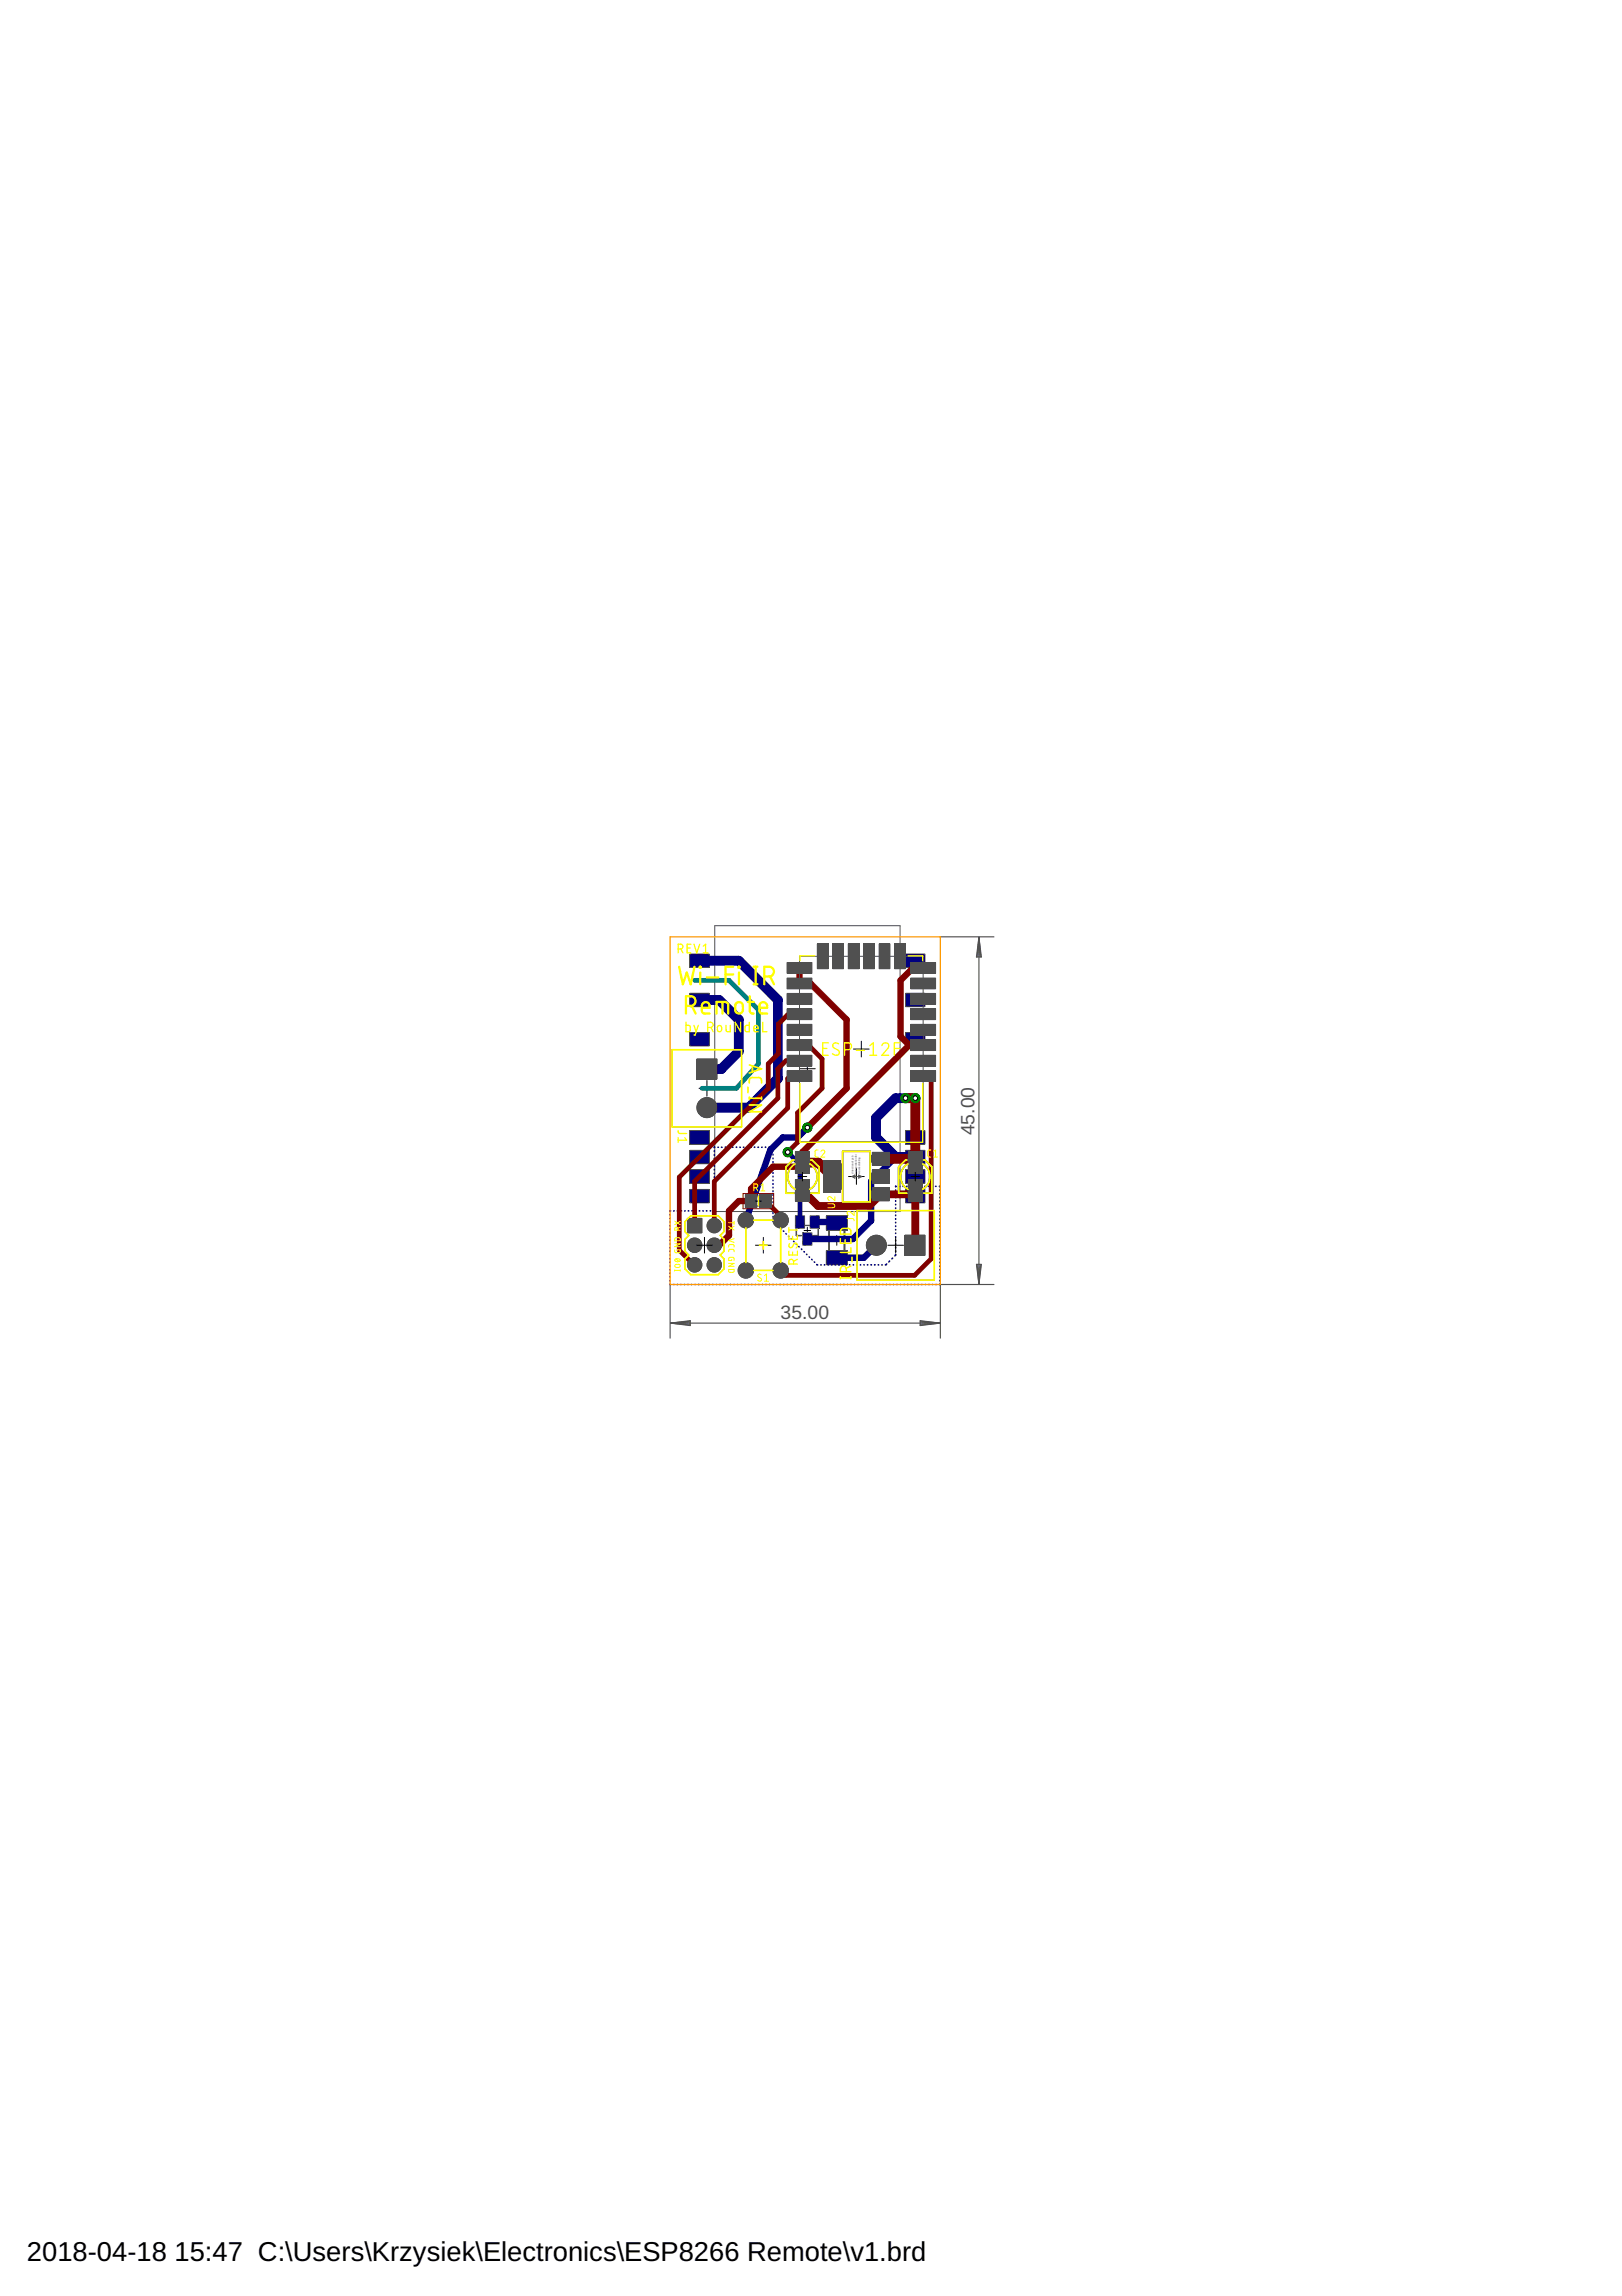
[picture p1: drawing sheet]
<svg xmlns="http://www.w3.org/2000/svg" width="210mm" height="297mm" viewBox="0 0 210 297" stroke-linecap="round" stroke-linejoin="round" font-family="sans-serif">
<defs><g id="words">
<g font-size="3.5">
<text x="3.5" y="292.5">2018-04-18</text>
<text x="22.6" y="292.5">15:47 C:\Users\Krzysiek\Electronics\ESP8266 Remote\v1.brd</text>
</g>
<g font-size="2.5" fill="#505050">
<text x="126.1" y="146.9" transform="rotate(-90 126.1 146.9)">45.00</text>
<text x="101" y="170.6">35.00</text>
</g>
<g font-size=".3" fill="#505050">
<text x="110.4" y="151.8" transform="rotate(-90 110.4 151.8)">direction of pcb</text>
<text x="110.9" y="151.8" transform="rotate(-90 110.9 151.8)">transportation for</text>
<text x="111.3" y="151.8" transform="rotate(-90 111.3 151.8)">wavesoldering</text>
</g>
</g></defs>
<path d="M103.5 138.3h2M104.5 137.2v2.1M104.1 159.2h.8M104.5 158.8v.8M108.3 159.8v1.3M107.7 160.5h1.2" fill="none" stroke="#000" stroke-width=".13"/>
<path d="M107.3 157.7h2v5.6h-2z" fill="none" stroke="#505050" stroke-width=".21"/>
<path d="M103.1 158.5h2.8v1.4h-2.8z" fill="none" stroke="#505050" stroke-width=".17"/>
<g fill="#505050" stroke="#505050" stroke-width=".13">
<path d="M104.2 159.9h.5v.6h-.5z"/>
<path d="M105.2 157.9h.5v.6h-.5z"/>
<path d="M103.3 157.9h.5v.6h-.5z"/>
<path d="M89 157.6h1.8v1.9h-1.8z"/>
<path d="M89.3 153.9h2.5v1.7h-2.5z"/>
<path d="M89.3 151.3h2.5v1.8h-2.5z"/>
<path d="M89.3 148.8h2.5v1.8h-2.5z"/>
<path d="M89.3 146.3h2.5v1.7h-2.5z"/>
<path d="M117.2 153.9h2.5v1.7h-2.5z"/>
<path d="M117.2 151.3h2.5v1.8h-2.5z"/>
<path d="M117.2 148.8h2.5v1.8h-2.5z"/>
<path d="M117.2 146.3h2.5v1.7h-2.5z"/>
<path d="M117.2 133.6h2.5v1.7h-2.5z"/>
<path d="M117.2 128.5h2.5v1.7h-2.5z"/>
<path d="M117.2 123.4h2.5v1.8h-2.5z"/>
<path d="M89.3 133.6h2.5v1.7h-2.5z"/>
<path d="M89.3 128.5h2.5v1.7h-2.5z"/>
<path d="M89.3 123.4h2.5v1.8h-2.5z"/>
<path d="M90.2 137h2.6v2.6h-2.6z"/>
<path d="M106.9 161.8h2.7v1.8h-2.7z"/>
<path d="M106.9 157.3h2.7v1.8h-2.7z"/>
<path d="M103.9 159.5h1.2v1.6h-1.2z"/>
<path d="M104.8 157.3h1.2v1.6h-1.2z"/>
<path d="M102.9 157.3h1.2v1.6h-1.2z"/>
<path d="M117.1 159.8h2.6v2.6h-2.6z"/>
</g>
<path d="M92.5 119.8h24v36.9h-24z" fill="none" stroke="#505050" stroke-width=".13"/>
<g fill="#505050" stroke="#505050" stroke-width=".13">
<circle cx="96.5" cy="164.4" r=".99"/>
<circle cx="96.5" cy="157.9" r=".99"/>
<circle cx="101" cy="157.9" r=".99"/>
<circle cx="101" cy="164.4" r=".99"/>
<circle cx="89.9" cy="161.1" r=".93"/>
<circle cx="92.4" cy="161.1" r=".93"/>
<circle cx="92.4" cy="158.6" r=".93"/>
<circle cx="89.9" cy="163.6" r=".93"/>
<circle cx="92.4" cy="163.6" r=".93"/>
<circle cx="91.5" cy="143.3" r="1.29"/>
<circle cx="113.4" cy="161.1" r="1.29"/>
</g>
<g fill="#000080" stroke="#000080" stroke-width=".13">
<path d="M89.4 154h2.3v1.5h-2.3z"/>
<path d="M89.4 151.4h2.3v1.6h-2.3z"/>
<path d="M89.4 148.9h2.3v1.6h-2.3z"/>
<path d="M89.4 146.4h2.3v1.5h-2.3z"/>
<path d="M117.3 154h2.3v1.5h-2.3z"/>
<path d="M117.3 151.4h2.3v1.6h-2.3z"/>
<path d="M117.3 148.9h2.3v1.6h-2.3z"/>
<path d="M117.3 146.4h2.3v1.5h-2.3z"/>
<path d="M117.3 133.7h2.3v1.5h-2.3z"/>
<path d="M117.3 128.6h2.3v1.5h-2.3z"/>
<path d="M117.3 123.5h2.3v1.6h-2.3z"/>
<path d="M89.4 133.7h2.3v1.5h-2.3z"/>
<path d="M89.4 128.6h2.3v1.5h-2.3z"/>
<path d="M89.4 123.5h2.3v1.6h-2.3z"/>
<path d="M107 161.9h2.5v1.6h-2.5z"/>
<path d="M107 157.4h2.5v1.6h-2.5z"/>
<path d="M104 159.6h1v1.4h-1z"/>
<path d="M104.9 157.4h1v1.4h-1z"/>
<path d="M103 157.4h1v1.4h-1z"/>
</g>
<path d="M90.5 124.3h5.1l5.1 5.1v10.1l-3.8 3.8h-5.4M90.5 129.4h2.6l2.5 2.5v4.1l-2.3 2.3h-1.8M118.4 142.1h-2.5l-2.5 2.5v2.6l2.5 2.5h2.5" fill="none" stroke="#000080" stroke-width="1.3"/>
<path d="M104.5 145.9l-1.3 1.3h-1.9l-1.6 1.6-3.2 9.1M105.4 158.1h3.4l-.5 .1M115.9 149.7l-3.2 3.1v5.1l-2.3 2.4h-5.9M113.4 161.1l-1.6 1.6h-3.5" fill="none" stroke="#000080" stroke-width=".83"/>
<g fill="none" stroke="#000080" stroke-width=".21">
<path d="M86.7 157.1v.1M86.7 157.6v.1M86.7 158.1h.1M86.7 158.6h.1M86.7 159v.1M86.7 159.5v.1M86.7 160h.1M86.8 156.7h-.1M87.2 156.7h.1M87.7 156.7h.1M88.1 156.7h.1M88.6 156.7h.1"/>
<path d="M89.1 156.7h.1M89.5 156.7h.1M90 156.7h.1M90.5 156.7h.1M91 156.7h.1M91.4 156.7h.1M91.9 156.7h.1M92.4 148.9v.1M92.4 149.4v.1M92.4 149.9h.1M92.4 150.3v.1M92.4 150.8v.1"/>
<path d="M92.4 151.3v.1M92.4 151.8h.1M92.4 152.3h.1M92.4 152.7v.1M92.4 153.2v.1M92.4 153.7v.1M92.4 154.2v.1M92.4 154.7h.1M92.4 155.2h.1M92.4 155.6v.1M92.4 156.1v.1M92.4 156.6v.1"/>
<path d="M92.5 148.4l-.1 .1M92.9 148.4h.1M93.4 148.4h.1M93.9 148.4h.1M94.3 148.4h.1M94.8 148.4h.1M95.3 148.4h.1M95.7 148.4h.1M96.2 148.4h.1M96.7 148.4h.1M97.2 148.4h.1M97.6 148.4h.1"/>
<path d="M98.1 148.4h.1M98.6 148.4h.1M99 148.4h.1M99.5 148.4h.1M100 148.4v.1M100 157.9l.1 .1M100 148.9h.1M100 149.4h.1M100 149.8v.1M100 150.3v.1M100 150.8h.1M100 151.3h.1"/>
<path d="M100 151.7v.1M100 152.2v.1M100 152.7h.1M100 153.1v.1M100 153.6v.1M100 154.1v.1M100 154.6h.1M100 155v.1M100 155.5v.1M100 156h.1M100 156.4v.1M100 156.9v.1"/>
<path d="M100 157.4v.1M100.4 158.3h.1M100.7 158.6h.1M101 158.9l.1 .1M101.4 159.3h.1M101.7 159.6h.1M102 159.9l.1 .1M115.9 153.9v.1M115.9 154.4v.1M115.9 154.9h.1M115.9 155.3v.1M115.9 155.8v.1"/>
<path d="M115.9 156.3h.1M115.9 156.7v.1M115.9 157.2v.1M115.9 157.7h.1M115.9 158.1v.1M115.9 158.6v.1M115.9 159.1h.1M115.9 159.5v.1M115.9 160h.1M116 153.5h-.1M116.4 153.5h.1M116.8 153.5h.1"/>
<path d="M117.3 153.5h.1M117.8 153.5h.1M118.3 153.5h.1M118.7 153.5h.1M119.2 153.5h.1M119.7 153.5h.1M120.1 153.5h.1M120.6 153.5h.1M121.1 153.5h.1M121.6 153.5h.1M121.6 153.9v.1M121.6 154.4v.1"/>
<path d="M121.6 154.9v.1M121.6 155.4h.1M121.6 155.8v.1M121.6 156.3v.1M121.6 156.8h.1M121.6 157.2v.1M121.6 157.7v.1M121.6 158.2h.1M121.6 158.6v.1M121.6 159.1v.1M121.6 159.6h.1M86.7 160.4v.1"/>
<path d="M86.7 160.9v.1M86.7 161.4v.1M86.7 161.9h.1M86.7 162.3v.1M86.7 162.8v.1M86.7 163.3h.1M86.7 163.7v.1M86.7 164.2v.1M86.7 164.7v.1M86.7 165.2h.1M86.7 165.7h.1M86.7 166.1l.1 .1"/>
<path d="M87.2 166.2h.1M87.6 166.2h.1M88.1 166.2h.1M88.6 166.2h.1M89 166.2h.1M89.5 166.2h.1M89.9 166.2h.1M90.4 166.2h.1M90.8 166.2h.1M91.3 166.2h.1M91.8 166.2h.1M92.2 166.2h.1"/>
<path d="M92.7 166.2h.1M93.1 166.2h.1M93.6 166.2h.1M94.1 166.2h.1M94.5 166.2h.1M95 166.2h.1M95.4 166.2h.1M95.9 166.2h.1M96.4 166.2h.1M96.8 166.2h.1M97.3 166.2h.1M97.7 166.2h.1"/>
<path d="M98.2 166.2h.1M98.6 166.2h.1M99.1 166.2h.1M99.5 166.2h.1M100 166.2h.1M100.5 166.2h.1M100.9 166.2h.1M101.4 166.2h.1M101.9 166.2h.1M102.3 166.2h.1M102.4 160.3h.1M102.7 160.6h.1"/>
<path d="M102.8 166.2h.1M103 160.9l.1 .1M103.2 166.2h.1M103.4 161.3h.1M103.7 166.2h.1M103.7 161.6h.1M104 161.9l.1 .1M104.1 166.2h.1M104.4 162.3h.1M104.6 166.2h.1M104.7 162.6h.1M105.1 162.9v.1"/>
<path d="M105.1 166.2h.1M105.4 163.3h.1M105.5 166.2h.1M105.7 163.6h.1M106 166.2h.1M106.2 163.6h.1M106.4 166.2h.1M106.7 163.6h.1M106.9 166.2h.1M107.1 163.6h.1M107.4 166.2h.1M107.6 163.6h.1"/>
<path d="M107.8 166.2h.1M108.1 163.6h.1M108.3 166.2h.1M108.5 163.6h.1M108.7 166.2h.1M109 163.6h.1M109.2 166.2h.1M109.5 163.6h.1M109.6 166.2h.1M109.9 163.6h.1M110.1 166.2h.1M110.4 163.6h.1"/>
<path d="M110.6 166.2h.1M110.9 163.6h.1M111 166.2h.1M111.3 163.6h.1M111.5 166.2h.1M111.8 163.6h.1M111.9 166.2h.1M112.2 163.6h.1M112.4 166.2h.1M112.7 163.6h.1M112.9 166.2h.1M113.2 163.6h.1"/>
<path d="M113.3 166.2h.1M113.6 163.6h.1M113.8 166.2h.1M114.1 163.6h.1M114.2 166.2h.1M114.7 166.2h.1M114.7 163.5l-.1 .1M115.1 163.2l-.1 .1M115.1 166.2h.1M115.5 162.8l-.1 .1M115.6 166.2h.1M115.9 160.5h.1"/>
<path d="M115.9 160.9v.1M115.9 161.4h.1M115.9 161.8v.1M115.9 162.3l-.1 .2M116.1 166.2h.1M116.5 166.2h.1M117 166.2h.1M117.4 166.2h.1M117.9 166.2h.1M118.4 166.2h.1M118.8 166.2h.1M119.3 166.2h.1"/>
<path d="M119.7 166.2h.1M120.2 166.2h.1M120.6 166.2h.1M121.1 166.2h.1M121.6 166.1v.1M121.6 160v.1M121.6 160.5v.1M121.6 161h.1M121.6 161.4v.1M121.6 161.9v.1M121.6 162.4h.1M121.6 162.8v.1"/>
<path d="M121.6 163.3v.1M121.6 163.8v.1M121.6 164.3h.1M121.6 164.7v.1M121.6 165.2h.1M121.6 165.7h.1"/>
</g>
<path d="M101.9 149.1l1.6 1.5v7.5" fill="none" stroke="#000080" stroke-width=".61"/>
<circle cx="96.5" cy="164.4" r=".89" fill="#008000" stroke="#008000" stroke-width=".13"/>
<circle cx="96.5" cy="164.4" r=".51" fill="#fff" stroke="#000" stroke-width=".13"/>
<circle cx="96.5" cy="157.9" r=".89" fill="#008000" stroke="#008000" stroke-width=".13"/>
<circle cx="96.5" cy="157.9" r=".51" fill="#fff" stroke="#000" stroke-width=".13"/>
<circle cx="101" cy="157.9" r=".89" fill="#008000" stroke="#008000" stroke-width=".13"/>
<circle cx="101" cy="157.9" r=".51" fill="#fff" stroke="#000" stroke-width=".13"/>
<circle cx="101" cy="164.4" r=".89" fill="#008000" stroke="#008000" stroke-width=".13"/>
<circle cx="101" cy="164.4" r=".51" fill="#fff" stroke="#000" stroke-width=".13"/>
<circle cx="89.9" cy="161.1" r=".85" fill="#008000" stroke="#008000" stroke-width=".13"/>
<circle cx="89.9" cy="161.1" r=".51" fill="#fff" stroke="#000" stroke-width=".13"/>
<circle cx="92.4" cy="161.1" r=".85" fill="#008000" stroke="#008000" stroke-width=".13"/>
<circle cx="92.4" cy="161.1" r=".51" fill="#fff" stroke="#000" stroke-width=".13"/>
<circle cx="92.4" cy="158.6" r=".85" fill="#008000" stroke="#008000" stroke-width=".13"/>
<circle cx="92.4" cy="158.6" r=".51" fill="#fff" stroke="#000" stroke-width=".13"/>
<path d="M89 157.7h1.7v1.7h-1.7z" fill="#008000" stroke="#008000" stroke-width=".13"/>
<circle cx="89.9" cy="158.6" r=".51" fill="#fff" stroke="#000" stroke-width=".13"/>
<circle cx="89.9" cy="163.6" r=".85" fill="#008000" stroke="#008000" stroke-width=".13"/>
<circle cx="89.9" cy="163.6" r=".51" fill="#fff" stroke="#000" stroke-width=".13"/>
<circle cx="92.4" cy="163.6" r=".85" fill="#008000" stroke="#008000" stroke-width=".13"/>
<circle cx="92.4" cy="163.6" r=".51" fill="#fff" stroke="#000" stroke-width=".13"/>
<path d="M90.3 137.1h2.4v2.4h-2.4z" fill="#008000" stroke="#008000" stroke-width=".13"/>
<circle cx="91.5" cy="138.3" r=".66" fill="#fff" stroke="#000" stroke-width=".13"/>
<circle cx="91.5" cy="143.3" r="1.21" fill="#008000" stroke="#008000" stroke-width=".13"/>
<circle cx="91.5" cy="143.3" r=".66" fill="#fff" stroke="#000" stroke-width=".13"/>
<path d="M117.2 159.9h2.4v2.4h-2.4z" fill="#008000" stroke="#008000" stroke-width=".13"/>
<circle cx="118.4" cy="161.1" r=".66" fill="#fff" stroke="#000" stroke-width=".13"/>
<circle cx="113.4" cy="161.1" r="1.21" fill="#008000" stroke="#008000" stroke-width=".13"/>
<circle cx="113.4" cy="161.1" r=".66" fill="#fff" stroke="#000" stroke-width=".13"/>
<circle cx="117.2" cy="142.1" r=".59" fill="#008000" stroke="#008000" stroke-width=".13"/>
<circle cx="117.2" cy="142.1" r=".3" fill="#fff" stroke="#000" stroke-width=".13"/>
<circle cx="118.4" cy="142.1" r=".59" fill="#008000" stroke="#008000" stroke-width=".13"/>
<circle cx="118.4" cy="142.1" r=".3" fill="#fff" stroke="#000" stroke-width=".13"/>
<circle cx="104.5" cy="145.9" r=".59" fill="#008000" stroke="#008000" stroke-width=".13"/>
<circle cx="104.5" cy="145.9" r=".3" fill="#fff" stroke="#000" stroke-width=".13"/>
<circle cx="101.9" cy="149.1" r=".59" fill="#008000" stroke="#008000" stroke-width=".13"/>
<circle cx="101.9" cy="149.1" r=".3" fill="#fff" stroke="#000" stroke-width=".13"/>
<g fill="#800000" stroke="#800000" stroke-width=".13">
<path d="M115.9 122.2h1.2v3h-1.2z"/>
<path d="M113.9 122.2h1.2v3h-1.2z"/>
<path d="M111.9 122.2h1.2v3h-1.2z"/>
<path d="M109.9 122.2h1.2v3h-1.2z"/>
<path d="M107.9 122.2h1.2v3h-1.2z"/>
<path d="M105.9 122.2h1.2v3h-1.2z"/>
<path d="M118 124.6h3v1.2h-3z"/>
<path d="M118 126.6h3v1.2h-3z"/>
<path d="M118 128.6h3v1.2h-3z"/>
<path d="M118 130.6h3v1.2h-3z"/>
<path d="M118 132.6h3v1.2h-3z"/>
<path d="M118 134.6h3v1.2h-3z"/>
<path d="M118 136.6h3v1.2h-3z"/>
<path d="M118 138.6h3v1.2h-3z"/>
<path d="M102 124.6h3v1.2h-3z"/>
<path d="M102 126.6h3v1.2h-3z"/>
<path d="M102 128.6h3v1.2h-3z"/>
<path d="M102 130.6h3v1.2h-3z"/>
<path d="M102 132.6h3v1.2h-3z"/>
<path d="M102 134.6h3v1.2h-3z"/>
<path d="M102 136.6h3v1.2h-3z"/>
<path d="M102 138.6h3v1.2h-3z"/>
<path d="M113 153.8h2v1.5h-2z"/>
<path d="M113 151.5h2v1.5h-2z"/>
<path d="M113 149.2h2v1.5h-2z"/>
<path d="M106.7 150.3h2v3.8h-2z"/>
<path d="M117.6 149.1h1.7v2.6h-1.7z"/>
<path d="M117.6 152.7h1.7v2.6h-1.7z"/>
<path d="M103 149.1h1.6v2.6h-1.6z"/>
<path d="M103 152.7h1.6v2.6h-1.6z"/>
<path d="M98.4 154.6h1.3v1.5h-1.3z"/>
<path d="M96.5 154.6h1.4v1.5h-1.4z"/>
</g>
<path d="M103.8 150.4h2.1l1.8 1.8M117.2 142.1h1.2v8.3v-.1a.49 .49 0 0 0-.5-.4h-3.9" fill="none" stroke="#800000" stroke-width="1.3"/>
<path d="M103.5 125.2v2h1.4l4.7 4.7v8.9l-5.1 5.1M117.7 135.2l-13.9 13.9v1.8h-3.8l-2.8 2.9v1.6h-1.6l-1.3 1.3v3.1l-1.2 1.3h-.7M117.7 135.2h1.8M119.5 125.2h-1.3l-1.7 1.6v7.3l1.2 1.1" fill="none" stroke="#800000" stroke-width=".83"/>
<path d="M103.8 154l2.1 2h6.6l1.5-1.5h3.9l.5-.5v7.1" fill="none" stroke="#800000" stroke-width="1"/>
<path d="M103.5 131.2l-1.6 .1-1.2 1.2v3.8l-1.3 1.3v3.2l-11.5 11.5v9.4l2 1.9M103.5 137.2h-1.8l-1 1.1v3.8l-10.8 10.7v5.8M103.5 139.2h-1.2l-.4 .3v3.8l-9.5 9.5v5.8M103.5 135.2h1.1l1.8 1.8v3.8l-3.2 3.2v3.8l-1.3 1.3M119.5 139.2l1 .4v23.3l-2.1 2.1h-16.7l-.7-.6M99.1 155.4l1.9 1.9v.6" fill="none" stroke="#800000" stroke-width=".61"/>
<circle cx="96.5" cy="164.4" r=".89" fill="#008000" stroke="#008000" stroke-width=".13"/>
<circle cx="96.5" cy="164.4" r=".51" fill="#fff" stroke="#000" stroke-width=".13"/>
<circle cx="96.5" cy="157.9" r=".89" fill="#008000" stroke="#008000" stroke-width=".13"/>
<circle cx="96.5" cy="157.9" r=".51" fill="#fff" stroke="#000" stroke-width=".13"/>
<circle cx="101" cy="157.9" r=".89" fill="#008000" stroke="#008000" stroke-width=".13"/>
<circle cx="101" cy="157.9" r=".51" fill="#fff" stroke="#000" stroke-width=".13"/>
<circle cx="101" cy="164.4" r=".89" fill="#008000" stroke="#008000" stroke-width=".13"/>
<circle cx="101" cy="164.4" r=".51" fill="#fff" stroke="#000" stroke-width=".13"/>
<circle cx="89.9" cy="161.1" r=".85" fill="#008000" stroke="#008000" stroke-width=".13"/>
<circle cx="89.9" cy="161.1" r=".51" fill="#fff" stroke="#000" stroke-width=".13"/>
<circle cx="92.4" cy="161.1" r=".85" fill="#008000" stroke="#008000" stroke-width=".13"/>
<circle cx="92.4" cy="161.1" r=".51" fill="#fff" stroke="#000" stroke-width=".13"/>
<circle cx="92.4" cy="158.6" r=".85" fill="#008000" stroke="#008000" stroke-width=".13"/>
<circle cx="92.4" cy="158.6" r=".51" fill="#fff" stroke="#000" stroke-width=".13"/>
<path d="M89 157.7h1.7v1.7h-1.7z" fill="#008000" stroke="#008000" stroke-width=".13"/>
<circle cx="89.9" cy="158.6" r=".51" fill="#fff" stroke="#000" stroke-width=".13"/>
<circle cx="89.9" cy="163.6" r=".85" fill="#008000" stroke="#008000" stroke-width=".13"/>
<circle cx="89.9" cy="163.6" r=".51" fill="#fff" stroke="#000" stroke-width=".13"/>
<circle cx="92.4" cy="163.6" r=".85" fill="#008000" stroke="#008000" stroke-width=".13"/>
<circle cx="92.4" cy="163.6" r=".51" fill="#fff" stroke="#000" stroke-width=".13"/>
<path d="M90.3 137.1h2.4v2.4h-2.4z" fill="#008000" stroke="#008000" stroke-width=".13"/>
<circle cx="91.5" cy="138.3" r=".66" fill="#fff" stroke="#000" stroke-width=".13"/>
<circle cx="91.5" cy="143.3" r="1.21" fill="#008000" stroke="#008000" stroke-width=".13"/>
<circle cx="91.5" cy="143.3" r=".66" fill="#fff" stroke="#000" stroke-width=".13"/>
<path d="M117.2 159.9h2.4v2.4h-2.4z" fill="#008000" stroke="#008000" stroke-width=".13"/>
<circle cx="118.4" cy="161.1" r=".66" fill="#fff" stroke="#000" stroke-width=".13"/>
<circle cx="113.4" cy="161.1" r="1.21" fill="#008000" stroke="#008000" stroke-width=".13"/>
<circle cx="113.4" cy="161.1" r=".66" fill="#fff" stroke="#000" stroke-width=".13"/>
<circle cx="117.2" cy="142.1" r=".59" fill="#008000" stroke="#008000" stroke-width=".13"/>
<circle cx="117.2" cy="142.1" r=".3" fill="#fff" stroke="#000" stroke-width=".13"/>
<circle cx="118.4" cy="142.1" r=".59" fill="#008000" stroke="#008000" stroke-width=".13"/>
<circle cx="118.4" cy="142.1" r=".3" fill="#fff" stroke="#000" stroke-width=".13"/>
<circle cx="104.5" cy="145.9" r=".59" fill="#008000" stroke="#008000" stroke-width=".13"/>
<circle cx="104.5" cy="145.9" r=".3" fill="#fff" stroke="#000" stroke-width=".13"/>
<circle cx="101.9" cy="149.1" r=".59" fill="#008000" stroke="#008000" stroke-width=".13"/>
<circle cx="101.9" cy="149.1" r=".3" fill="#fff" stroke="#000" stroke-width=".13"/>
<path d="M96.2 154.4h3.9v2h-3.9z" fill="none" stroke="#800000" stroke-width=".13"/>
<g fill="#505050" stroke="#505050" stroke-width=".13">
<path d="M115.8 122.1h1.4v3.2h-1.4z"/>
<path d="M113.8 122.1h1.4v3.2h-1.4z"/>
<path d="M111.8 122.1h1.4v3.2h-1.4z"/>
<path d="M109.8 122.1h1.4v3.2h-1.4z"/>
<path d="M107.8 122.1h1.4v3.2h-1.4z"/>
<path d="M105.8 122.1h1.4v3.2h-1.4z"/>
<path d="M117.9 124.5h3.2v1.4h-3.2z"/>
<path d="M117.9 126.5h3.2v1.4h-3.2z"/>
<path d="M117.9 128.5h3.2v1.4h-3.2z"/>
<path d="M117.9 130.5h3.2v1.4h-3.2z"/>
<path d="M117.9 132.5h3.2v1.4h-3.2z"/>
<path d="M117.9 134.5h3.2v1.4h-3.2z"/>
<path d="M117.9 136.5h3.2v1.4h-3.2z"/>
<path d="M117.9 138.5h3.2v1.4h-3.2z"/>
<path d="M101.9 124.5h3.2v1.4h-3.2z"/>
<path d="M101.9 126.5h3.2v1.4h-3.2z"/>
<path d="M101.9 128.5h3.2v1.4h-3.2z"/>
<path d="M101.9 130.5h3.2v1.4h-3.2z"/>
<path d="M101.9 132.5h3.2v1.4h-3.2z"/>
<path d="M101.9 134.5h3.2v1.4h-3.2z"/>
<path d="M101.9 136.5h3.2v1.4h-3.2z"/>
<path d="M101.9 138.5h3.2v1.4h-3.2z"/>
<path d="M112.9 153.7h2.2v1.7h-2.2z"/>
<path d="M112.9 151.4h2.2v1.7h-2.2z"/>
<path d="M112.9 149.1h2.2v1.7h-2.2z"/>
<path d="M106.6 150.2h2.2v4h-2.2z"/>
<path d="M117.5 149h1.9v2.8h-1.9z"/>
<path d="M117.5 152.6h1.9v2.8h-1.9z"/>
<path d="M102.9 149h1.9v2.8h-1.9z"/>
<path d="M102.9 152.6h1.9v2.8h-1.9z"/>
<path d="M98.3 154.5h1.5v1.7h-1.5z"/>
<path d="M96.5 154.5h1.4v1.7h-1.4z"/>
<path d="M89 157.6h1.8v1.9h-1.8z"/>
<path d="M90.2 137h2.6v2.6h-2.6z"/>
<path d="M117.1 159.8h2.6v2.6h-2.6z"/>
<path d="M107.2 150.6h1.8v3.2h-1.8z"/>
<path d="M112.6 151.8h1.9v.8h-1.9z"/>
<path d="M112.6 154.1h1.9v.9h-1.9z"/>
<path d="M112.6 149.5h1.9v.8h-1.9z"/>
<path d="M97.1 154.7h.6v1.4h-.6z"/>
<path d="M98.6 154.7h.6v1.4h-.6z"/>
</g>
<g fill="#505050" stroke="#505050" stroke-width=".13">
<circle cx="96.5" cy="164.4" r=".99"/>
<circle cx="96.5" cy="157.9" r=".99"/>
<circle cx="101" cy="157.9" r=".99"/>
<circle cx="101" cy="164.4" r=".99"/>
<circle cx="89.9" cy="161.1" r=".93"/>
<circle cx="92.4" cy="161.1" r=".93"/>
<circle cx="92.4" cy="158.6" r=".93"/>
<circle cx="89.9" cy="163.6" r=".93"/>
<circle cx="92.4" cy="163.6" r=".93"/>
<circle cx="91.5" cy="143.3" r="1.29"/>
<circle cx="113.4" cy="161.1" r="1.29"/>
</g>
<g fill="none" stroke="#505050" stroke-width=".21">
<path d="M102.6 150.1h2.5l.9 .9v3.4h-4.3v-3.4zM109.1 148.9h3.5v6.6h-3.5zM116.3 151l.9-.9h2.5l.9 .9v3.4h-4.3z"/>
<circle cx="103.9" cy="152.2" r="1.9"/>
<circle cx="118.4" cy="152.2" r="1.91"/>
</g>
<g fill="none" stroke="#505050" stroke-width=".13">
<path d="M87 135.8h9v10h-9zM103.5 123.7h16v24h-16zM88.6 158.1l.8-.8h3.5l.8 .8v1.2l-.5 .5 .5 .5v1.6l-.5 .5 .5 .5v1.2l-.8 .8h-3.5l-.8-.8v-1.2l.5-.5-.5-.5v-1.6l.5-.5-.5-.5zM96.5 158.9v4.4M97.5 157.9h2.5M101 158.9v4.4M110.2 152.2h1.3M110.2 152.2l.4-.2v.4zM110.9 156.6h10v9h-10zM111.1 152l.4 .2-.4 .2zM97.5 164.4h2.5M98.3 161.1h1"/>
<path d="M98.8 160.6v1"/>
</g>
<g fill="none" stroke="#505050" stroke-width=".15">
<path d="M121.7 121.2h6.9M126.7 121.3v44.8M126.7 121.3l.3 2.5h-.6zM126.7 121.3l-.1 2.5M126.7 121.3l.1 2.5M126.7 121.3l-.3 2.5M126.7 121.3l.2 2.5M86.7 166.2v6.9M86.8 171.2h34.8M86.8 171.2l2.5-.3v.6zM86.8 171.2l2.5 .1M86.8 171.2l2.5 .2"/>
<path d="M89.3 171l-2.5 .2M89.3 170.9l-2.5 .3M119.1 170.9l2.5 .3-2.5 .3zM119.1 171l2.5 .2M119.1 170.9l2.5 .3M121.6 171.2l-2.5 .1M121.6 171.2l-2.5 .2M126.4 163.6h.6l-.3 2.5zM126.4 163.6l.3 2.5M126.6 163.6l.1 2.5M126.8 163.6l-.1 2.5M126.9 163.6l-.2 2.5"/>
<path d="M128.6 166.2h-6.9v6.9"/>
</g>
<path d="M97.7 156h.9M97.7 154.7h.9" fill="none" stroke="#505050" stroke-width=".17"/>
<g fill="none" stroke="#000" stroke-width=".13">
<path d="M91.5 139.8v2M110.4 135.7h2.1M111.5 134.7v2M90.5 140.8h2M97.7 155.4h.8M98.1 155v.8M103.3 152.2h1.1M103.8 151.7v1.1M109.8 152.2h2M110.8 151.2v2M117.9 152.2h1.1M118.4 151.7v1.1"/>
<path d="M90.1 161.1h2.1M91.2 160.1v2M97.8 161.1h2M98.8 160.1v2M114.9 161.1h2M115.9 160.1v2"/>
</g>
<path d="M86.7 121.2h35v45h-35z" fill="none" stroke="#f90" stroke-width=".17"/>
<path d="M89.9 126.8h4.4l3.8 3.8v7l-2.8 3.2h-4.5" fill="none" stroke="#008080" stroke-width=".61"/>
<g fill="none" stroke="#ff0" stroke-width=".21">
<path d="M87 135.8h9v10h-9zM97 137.8l1.6 .5-1.6 .5M97.4 137.9v.8M88.6 158.1l.8-.8h3.5l.8 .8v1.2l-.5 .5 .5 .5v1.6l-.5 .5 .5 .5v1.2l-.8 .8h-3.5l-.8-.8v-1.2l.5-.5-.5-.5v-1.6l.5-.5-.5-.5zM96.5 158.9v4.4M96.8 140.7v.7M97 140.1v-.3a.36 .36 0 0 1 .3-.4h.9a.36 .36 0 0 1 .4 .4v.3M97 141.9v.4M97 142.1h1.6M97 143h1.6l-1.6 .8h1.6M97.5 157.9h2.5M98.6 141.9v.4"/>
<path d="M101 158.9v4.4M102.7 150.1h-.1l-.9 .9v3.4h1M102.9 150.6a1.9 1.9 0 0 0 0 3.3M104.8 150.6a1.88 1.88 0 0 1 0 3.3M104.9 150.1h.2l.9 .9v3.4h-1.1M109.1 148.9h3.5v6.6h-3.5zM110.9 156.6h10v9h-10zM117.3 150.1h-.1l-.9 .9v3.4h1M117.5 150.6a1.88 1.88 0 0 0 0 3.3M119.4 150.6a1.9 1.9 0 0 1 0 3.3M119.5 150.1h.2l.9 .9v3.4h-1.1M97.5 164.4h2.5"/>
<path d="M98.3 161.1h1M98.8 160.6v1"/>
</g>
<g fill="none" stroke="#ff0" stroke-width=".13">
<path d="M87.3 158l.7 .5M87.7 159.2v-.3a.2 .2 0 0 0-.2-.1 .2 .2 0 0 0-.2 .1v.3h.7M88 158.7l-.3 .2M88 158l-.7 .5M94.3 158.2h.7M94.3 158.6l.7 .5M95 158v.4M95 158.6l-.7 .5M97.6 153.7l.3-.1a.25 .25 0 0 0 .2-.2 .25 .25 0 0 0-.3-.2h-.2v.9M97.9 153.7l.2 .4M98.5 153.4l.2-.2v.9M98.5 154.1h.5"/>
<path d="M105.9 148.8h-.3l-.1 .2v.6l.4 .1M106.2 149a.25 .25 0 0 1 .4-.2 .25 .25 0 0 1 .1 .4l-.5 .5h.5M107.1 155.7h.7a.25 .25 0 0 1 .2 .3 .25 .25 0 0 1-.2 .3h-.7M108 154.8v.5l-.6-.5a.26 .26 0 0 0-.3 .3 .26 .26 0 0 0 .2 .2M109.6 157.6l.8 .1 .1 .2M110.5 156.7v.5l-.5-.4a.26 .26 0 0 0-.4 .1 .26 .26 0 0 0 .2 .3M120.5 148.8h-.3l-.1 .2v.6l.4 .1M120.8 149.7h.5M120.8 149l.3-.2v.9M87.3 161.7l.1 .4 .6-.1v-.3h-.4v.1M87.3 164.4h.7M87.3 164.3v.1"/>
<path d="M87.3 160.9h.7l-.7 .4h.7M87.3 163a.37 .37 0 0 1 .4-.2 .37 .37 0 0 1 .3 .3l-.5 .1-.2-.1zM87.3 160.2l.2-.1h.4l.1 .4h-.7zM87.4 163.6h.4l.2 .1a.2 .2 0 0 1-.2 .3h-.3a.2 .2 0 0 1-.2-.3zM87.5 162.9l.4 .3M88 164.3v.1M94.3 164.2h.7v.3l-.2 .1h-.4zM94.3 161.3v-.2l.1-.1h.5l.1 .3M94.3 161.9v-.2l.1-.1h.5l.1 .3M94.3 163.4h.7l-.7 .4h.7M94.7 162.9v.2h-.4v-.3l.1-.1h.5l.1 .4M95 160.3l-.7 .2 .7 .2"/>
<path d="M98.5 164.9l-.2-.1a.2 .2 0 0 0-.2 .2 .2 .2 0 0 0 .1 .2l.2 .2a.2 .2 0 0 1 .1 .2 .2 .2 0 0 1-.2 .2l-.3-.2M98.9 165l.3-.2v1M98.9 165.8h.5"/>
</g>
<g fill="none" stroke="#ff0" stroke-width=".17">
<path d="M87.8 122.8h.3a.31 .31 0 0 0 .3-.3 .31 .31 0 0 0-.3-.3h-.3v1.1M88.1 122.8l.3 .5M88.8 132.2v1.3h.4l.1-.2v-.5l-.2-.1h-.3M88.9 122.6h.4M89.4 122.2h-.5v1.1h.5M89.8 122.2l.4 1.1 .4-1.1M89.8 132.7l.3 .8M90.4 132.7l-.4 1.2h-.2M91 123.3h.6M91 122.4l.3-.2v1.1M91.6 132.9h.3a.34 .34 0 0 0 .4-.3 .34 .34 0 0 0-.4-.4h-.3v1.3M92 132.9l.3 .6"/>
<path d="M92.9 132.7a.3 .3 0 0 1 .5 .2v.3a.28 .28 0 0 1-.3 .3 .28 .28 0 0 1-.3-.3zM94 132.7v.7l.2 .1h.3v-.8M95.8 132.2v1.3l-.7-1.3v1.3M97 132.2v1.3h-.5l-.1-.2 .1-.5 .1-.1h.4M97.6 133.1h.5a.29 .29 0 0 0-.2-.4 .29 .29 0 0 0-.3 .2v.5l.5 .1M98.7 132.2v1.3h.6M105.4 123.7h-1.9v.6M106.5 135.6h.5M107.2 134.9h-.7v1.6h.7M108.5 135a.41 .41 0 0 0-.5-.1 .41 .41 0 0 0-.2 .6l.6 .3a.38 .38 0 0 1 .2 .6 .38 .38 0 0 1-.5 .1l-.4-.2M109.3 135.8h.4a.44 .44 0 0 0 .5-.4 .44 .44 0 0 0-.5-.5h-.4v1.6M110.8 135.9h1.1"/>
<path d="M112.6 136.5h.9M112.6 135.3l.4-.4v1.6M114.1 135.3a.44 .44 0 0 1 .7-.4 .44 .44 0 0 1 .1 .7l-.8 .9h.9M115.7 135.6h.8M116.5 134.9h-.8v1.6M117.5 123.7h1.9v.6M87.8 146.3v.2l.1 .1h1M87.8 147.2v.6M88.6 147.2l.3 .3h-1.1M98.1 154.7v1.3M102.1 158.8v.6M102.1 159.8v.5h1.1v-.5"/>
<path d="M102.1 159.1h1.1M102.6 159.9v.4M103.5 140.2v7.6h15.9v-7.6M102.1 161.9v.5h1.1v-.5M102.2 160.9l-.1 .4 .2 .1 .3-.1 .1-.3a.31 .31 0 0 1 .5 0 .31 .31 0 0 1-.2 .5M102.6 162v.4M102.7 163.5v-.3a.31 .31 0 0 0-.3-.3 .31 .31 0 0 0-.3 .3v.3h1.1M103.2 162.9l-.5 .3"/>
</g>
<g fill="none" stroke="#ff0" stroke-width=".3">
<path d="M87.9 125.1l.5 2.2 .5-1.5 .5 1.5 .5-2.2M88.8 130.1h.6a.62 .62 0 0 0 .6-.6 .62 .62 0 0 0-.6-.6h-.6v2.2M89.5 130.1l.5 1M90.6 125.1h.1v.1h-.1zM90.6 125.8v1.5M90.8 130.4h1a.52 .52 0 0 0-.3-.7 .52 .52 0 0 0-.7 .4v.7a.36 .36 0 0 0 .4 .3h.6M91.5 126.4h1.5M92.7 131.1v-1.5h1.2a.4 .4 0 0 1 .3 .4v1.1M93.5 129.6v1.5M93.9 126.1h1M94.9 125.1h-1v2.2M95.2 129.8a.5 .5 0 0 1 .6-.1 .5 .5 0 0 1 .3 .4v.5a.5 .5 0 0 1-.5 .5 .5 .5 0 0 1-.5-.5l.1-.6z"/>
<path d="M95.6 125.1h.1v.1h-.1zM95.6 125.8v1.5M96.8 129.6h.7M97 128.9v1.9a.39 .39 0 0 0 .5 .3M97.5 125.1h.5M97.5 127.3h.5M97.8 125.1v2.2M98.3 130.4h1a.52 .52 0 0 0-.4-.7 .52 .52 0 0 0-.6 .4v.7a.36 .36 0 0 0 .3 .3h.7M98.9 126.3h.6a.62 .62 0 0 0 .7-.6 .62 .62 0 0 0-.7-.6h-.6v2.2M99.7 126.3l.5 1"/>
</g>
<path d="M108.9 159a1.22 1.22 0 0 1 1-.1l.2 .3v.5h-1.3v-.4zM108.8 165.3h1.3M108.8 160.3v.5h1.3v-.5M108.8 165.2v.3M109.4 160.4v.4M109.5 164.5v-.4a.38 .38 0 0 0-.4-.3 .38 .38 0 0 0-.3 .3v.4h1.3M110.1 161.4v.6h-1.3M110.1 165.2v.3M110.1 163.8l-.6 .3M110.3 162.6v.6" fill="none" stroke="#ff0" stroke-width=".19"/>
<use href="#words"/>
</svg>
